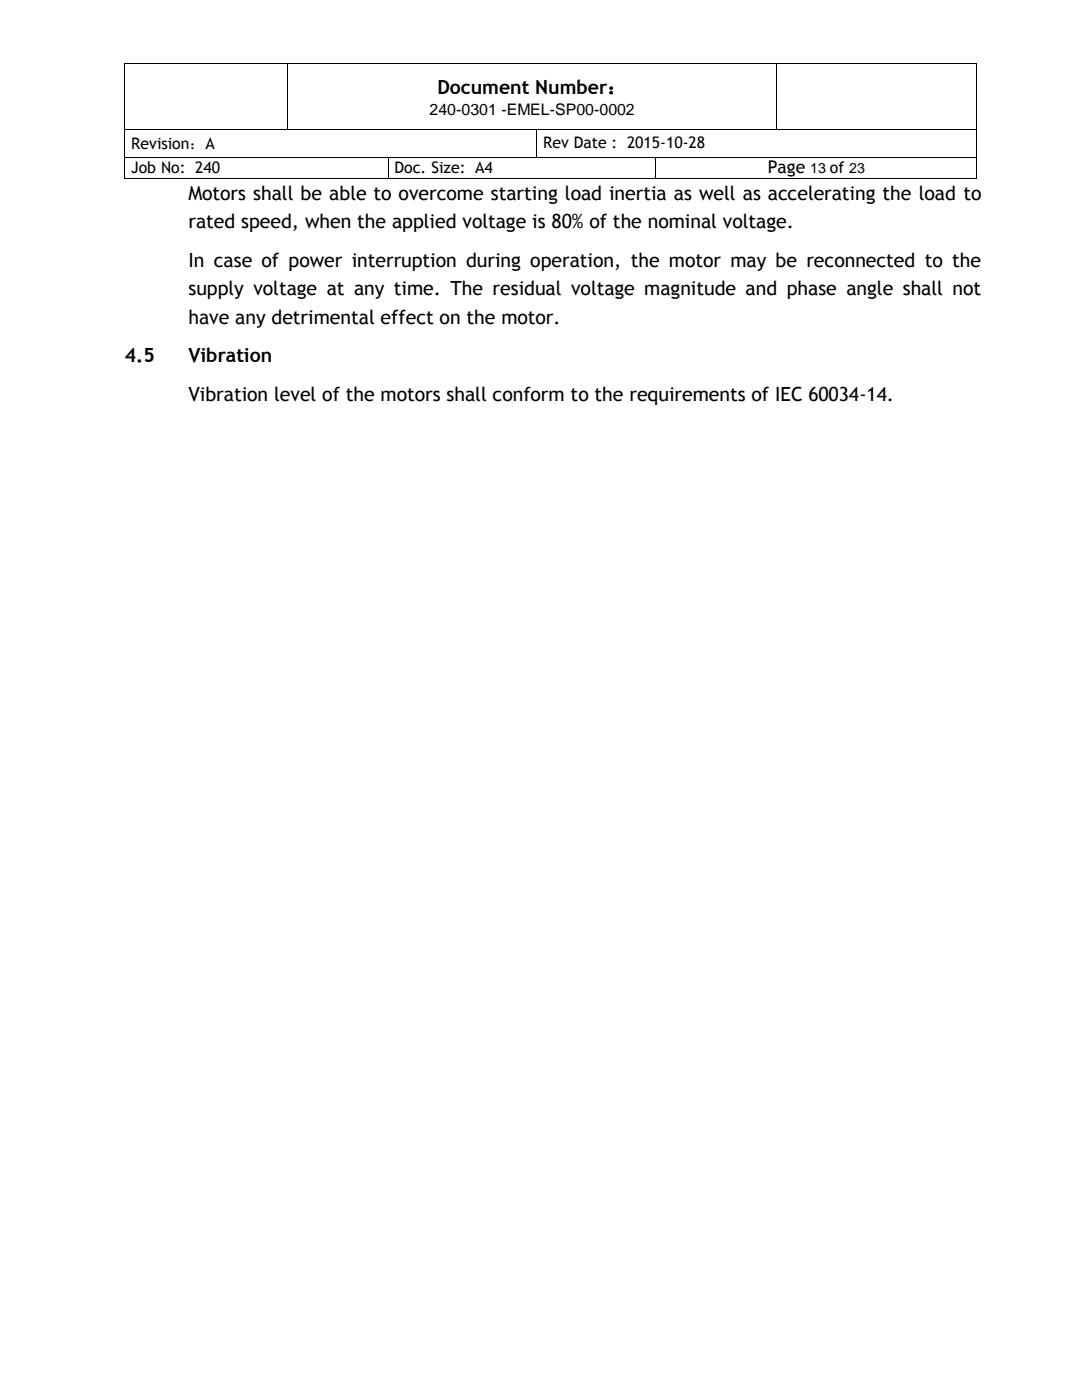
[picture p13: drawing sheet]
<svg xmlns="http://www.w3.org/2000/svg" width="216mm" height="279mm" viewBox="0 0 216 279" stroke-linecap="round" stroke-linejoin="round" font-family="sans-serif">
<defs><g id="words">
<g font-size="3.9">
<text x="87.3" y="18.7">Document Number：</text>
<text x="37.6" y="39.9">Motors shall be able to overcome starting load inertia as well as accelerating the load to</text>
<text x="37.6" y="45.5">rated speed, when the applied voltage is 80% of the nominal voltage.</text>
<text x="37.6" y="53.3">In case of power interruption during operation, the motor may be reconnected to the</text>
<text x="37.6" y="58.9">supply voltage at any time. The residual voltage magnitude and phase angle shall not</text>
<text x="37.6" y="64.6">have any detrimental effect on the motor.</text>
<text x="24.9" y="72.3">4.5</text>
<text x="37.6" y="72.3">Vibration</text>
<text x="37.6" y="80.1">Vibration level of the motors shall conform to the requirements of IEC 60034-14.</text>
</g>
<text font-size="3.5" x="153.2" y="34.6">Page</text>
<g font-size="3.2">
<text x="85.7" y="22.9">240-0301 -EMEL-SP00-0002</text>
<text x="26.2" y="29.7">Revision：A</text>
<text x="108.4" y="29.6">Rev Date : 2015-10-28</text>
<text x="26.2" y="34.5">Job No: 240</text>
<text x="78.7" y="34.5">Doc. Size: A4</text>
</g>
<text font-size="2.8" x="161.7" y="34.6">13 of 23</text>
</g></defs>
<g fill="#000">
<path d="M24.8 12.5h.2v.2h-.2z" fill-rule="evenodd"/>
<path d="M24.8 12.5h.2v.2h-.2z" fill-rule="evenodd"/>
<path d="M57.3 12.5h.2v.2h-.2z" fill-rule="evenodd"/>
<path d="M154.8 12.5h.2v.2h-.2z" fill-rule="evenodd"/>
<path d="M194.9 12.5h.1v.2h-.1z" fill-rule="evenodd"/>
<path d="M194.9 12.5h.1v.2h-.1z" fill-rule="evenodd"/>
<path d="M24.8 25.7h.2v.2h-.2z" fill-rule="evenodd"/>
<path d="M24.8 31.3h.2v.2h-.2z" fill-rule="evenodd"/>
<path d="M24.8 35.6h.2v.2h-.2z" fill-rule="evenodd"/>
<path d="M24.8 35.6h.2v.2h-.2z" fill-rule="evenodd"/>
<path d="M57.3 25.7h.2v.2h-.2z" fill-rule="evenodd"/>
<path d="M77.4 31.3h.1v.2h-.1z" fill-rule="evenodd"/>
<path d="M77.4 35.6h.1v.2h-.1z" fill-rule="evenodd"/>
<path d="M107 25.7h.2v.2h-.2z" fill-rule="evenodd"/>
<path d="M107 31.3h.2v.2h-.2z" fill-rule="evenodd"/>
<path d="M130.7 31.3h.1v.2h-.1z" fill-rule="evenodd"/>
<path d="M130.7 35.6h.1v.2h-.1z" fill-rule="evenodd"/>
<path d="M154.8 25.7h.2v.2h-.2z" fill-rule="evenodd"/>
<path d="M194.9 25.7h.1v.2h-.1z" fill-rule="evenodd"/>
<path d="M194.9 31.3h.1v.2h-.1z" fill-rule="evenodd"/>
<path d="M194.9 35.6h.1v.2h-.1z" fill-rule="evenodd"/>
<path d="M194.9 35.6h.1v.2h-.1z" fill-rule="evenodd"/>
</g>
<g fill="none" stroke="#000" stroke-width=".2">
<path d="M24.9 12.7v13M25 12.6h32.3M57.4 12.7v13M57.5 12.6h97.3M154.9 12.7v13M155 12.6h39.9M194.9 12.7v13M24.9 25.9v5.4M24.9 31.5v4.1M25 25.8h32.3M25 31.4h52.4M25 35.7h52.4"/>
<path d="M57.5 25.8h49.5M77.4 31.5v4.1M77.5 31.4h29.5M77.5 35.7h53.2M107.1 25.9v5.4M107.2 25.8h47.6M107.2 31.4h23.5M130.8 31.5v4.1M130.8 31.4h64.1M130.8 35.7h64.1M155 25.8h39.9M194.9 25.9v5.4"/>
<path d="M194.9 31.5v4.1"/>
</g>
<use href="#words"/>
</svg>
